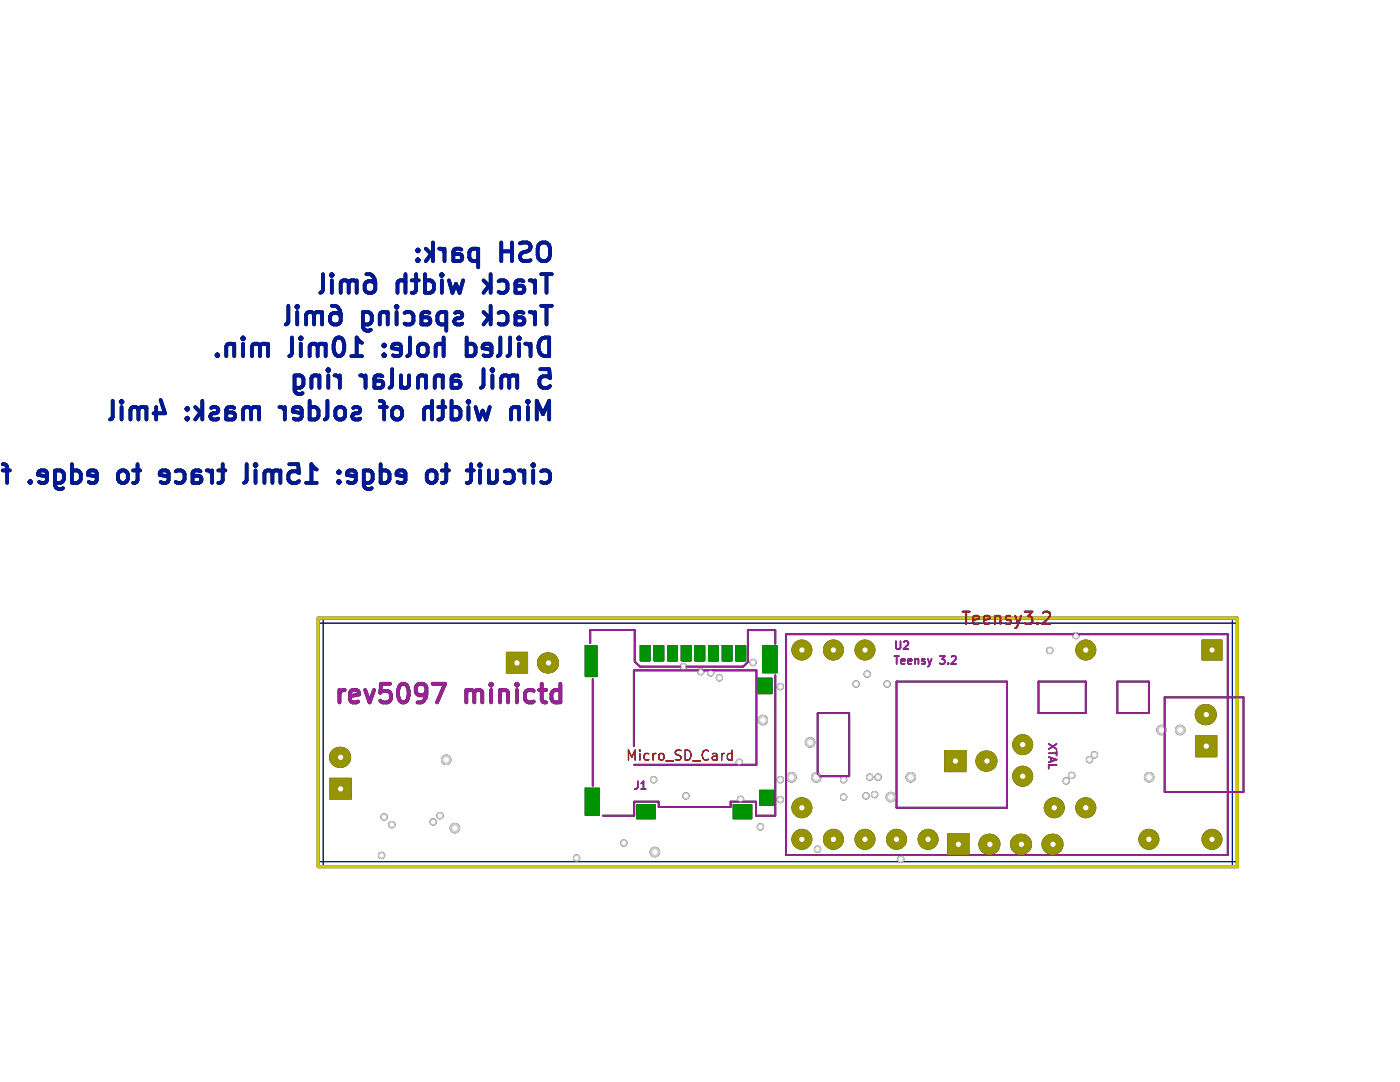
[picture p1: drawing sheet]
<svg xmlns="http://www.w3.org/2000/svg" width="279mm" height="216mm" viewBox="0 0 279 216" stroke-linecap="round" stroke-linejoin="round" font-family="sans-serif">
<g fill="none" stroke="#000" stroke-width=".31">
<path d="M178.5 130.9h.9M178.8 127.9v1.3l.3 .3h.3l.3-.3v-1.3M178.9 130.9v1.6M179.8 132l.8-.2-.1-.3-.4-.1-.3 .3 .1 .7h.6M180.4 128.1l.6-.2 .2 .2 .1 .3-1 1.1h1M181.2 132l.7-.2v-.3l-.5-.1-.2 .3 .1 .7h.6M182.6 131.6l.2-.2 .4 .1 .1 1M182.6 131.4v1.1M184.6 131.5l-.4-.1-.2 .3v.2l.6 .1v.4h-.6M185.2 131.4l.3 1.1M185.5 132.5l-.3 .5M185.9 131.4l-.4 1.1"/>
<path d="M187.6 130.9h.9l-.5 .6 .5 .2v.6l-.3 .2-.6-.2M189.2 132.3v.2M189.9 131.1l.6-.2 .2 .2 .1 .3-1 1.1h1M127.3 155.9v1.1a.51 .51 0 0 1-.6 .5M128 157.5h.9M128 156.3l.4-.4v1.6M209.3 148.4l1.6 1.1M209.3 150.3h1.6M209.3 151.1l1.6 .5-1.6 .5M209.7 151.2v.8M210.9 148.4l-1.6 1.1M210.9 149.9v.9"/>
<path d="M210.9 152.6h-1.6v.8"/>
</g>
<path d="M63.5 124.3h183.4M64.5 123.4v49.5M245.9 123.4v49.5M63.5 171.9h183.4" fill="none" stroke="#000" stroke-width=".2"/>
<path d="M63.5 123.4h183.4v49.5h-183.4z" fill="none" stroke="#000" stroke-width=".63"/>
<g fill="none" stroke="#000" stroke-width=".74">
<path d="M64.5 54.7v3.2l-.2 .3-.4 .2M66.2 54.7v.4M66.2 55.9v2.5M66.2 54.7l.2 .2-.2 .2M66.2 54.7l-.2 .2 .2 .2M69.6 56.5l-.2-.4-.3-.2h-.6l-.3 .2-.2 .4v1.9M69.6 56.5v1.9M71.2 56.3a.92 .92 0 0 0-1.6 .2M71.2 55.9v2.5M73.1 54.7a1.47 1.47 0 0 1 1.8 1.6v1.4l-.4 .5-.3 .2h-.7l-.5-.3-.2-.4v-.9l.3-.5 .4-.2h.7l.3 .2 .4 .5M80.9 56.3a.92 .92 0 0 0-1.6 .2v1.9M80.9 54.7v3.7"/>
<path d="M82.2 55.9h1.4M83 54.7v3.2l-.1 .3-.7 .2M83.4 51.7l-.2 .2 .2 .2M83.4 51.7l.2 .2-.2 .2M83.4 49.8v.4M83.4 51.7v.4M83.4 49.8l-.2 .2 .2 .2M83.4 49.8l.2 .2-.2 .2M84.8 56.1l.4-.2h.7l.3 .2 .4 .6v1l-.4 .5-.3 .2h-.7l-.4-.2M84.8 54.7v3.7M85 49.6l1.4 1.4M86.1 50.7l-1.1 1.4"/>
<path d="M86.4 48.4v3.7M87.6 49.6a.95 .95 0 0 1 1.1 .7M88.2 54.7v.4M88.2 55.9v2.5M88.2 54.7l.2 .2-.2 .2M88.2 54.7l-.2 .2 .2 .2M88.7 49.6v2.5M89.6 55.9l.7 2.5 .7-1.7 .7 1.7 .7-2.5M90.5 50.5l.3 .2h.9a.73 .73 0 0 1 .6 .7 .73 .73 0 0 1-.6 .7h-.9l-.3-.2M92.1 49.8l-.4-.2h-.7l-.3 .2-.2 .4v1.9M95.4 49.8l-.3-.2h-.7l-.4 .2-.3 .5v1.1l.3 .5 .4 .2h.7l.3-.2M95.4 49.6v3.7"/>
<path d="M96.5 55.9l1.4 1.5M97.6 57l-1.1 1.4M97.9 54.7v3.7M99.5 56.1l.4-.2h.7l.3 .2 .4 .6v1l-.4 .5-.3 .2h-.7l-.4-.2M100 50.2h2.2M100 48.4v3.7M102.2 48.4v3.7M102.9 56.8l.3 .2h.9a.73 .73 0 0 1 .6 .7 .73 .73 0 0 1-.6 .7h-.9l-.3-.2M103.8 48.6l.5-.2h.9a.9 .9 0 0 1 .7 .9 .9 .9 0 0 1-.7 .9 1.36 1.36 0 0 0-1.4 .8 .95 .95 0 0 0 .7 1.1h.9l.5-.2M104.5 56.1l-.4-.2h-.7l-.4 .2-.1 .4v1.9M105.7 55.9a.95 .95 0 0 1 1.1 .8M106.8 55.9v2.5"/>
<path d="M107.5 48.9a1.25 1.25 0 0 1 1.4-.5 1.25 1.25 0 0 1 .9 1.2v1.3a1.24 1.24 0 0 1-1.3 1.3 1.24 1.24 0 0 1-1.2-1.3v-1.3zM108 54.7h2.1M109.1 54.7v3.7M22.5 80v3.2l-.2 .3-.3 .2M24.3 80l.1 .2-.1 .1M24.3 80v.3M24.3 80l-.2 .2 .2 .1M32.1 79.8l.8 2.7h-2.3M40.4 80v3.7M43.4 70.7l-.2 .2 .2 .2M43.4 70.7l.2 .2-.2 .2M43.4 70.7v.4"/>
<path d="M46.7 68.9a.92 .92 0 0 0-1.5 .2v2M46.7 68.6v2.5M48.5 67.3v.4M48.5 68.6v2.5M48.5 67.3l.2 .2-.2 .2M48.5 67.3l-.2 .2 .2 .2M51.9 69.1l-.2-.3-.3-.2h-.6l-.3 .2-.2 .3v2M51.9 69.1v2M53.5 68.9a.92 .92 0 0 0-1.6 .2M53.5 68.6v2.5M57.5 61v3.2l-.1 .4-.4 .1M58.3 67.3v3.2l-.2 .4-.4 .2"/>
<path d="M58.8 75.1l.3-.2h.8l.3 .2 .4 .5v1.1l-.4 .5-.3 .2h-.8l-.3-.2M58.8 74.9v3a1.01 1.01 0 0 0 1.6 .5M59.3 61v.4M59.3 62.3v2.4M59.3 61l.2 .2-.2 .2M59.3 61l-.2 .2 .2 .2M60 67.3v.4M60 68.6v2.5M60 67.3l.2 .2-.2 .2M60 67.3l-.1 .2 .1 .2M61.8 80v3.7M62.7 62.8l-.2-.4-.3-.1h-.6l-.3 .1-.2 .4v1.9"/>
<path d="M62.7 62.8v1.9M63.4 69.1l-.2-.3-.3-.2h-.6l-.3 .2-.2 .3v2M63.4 69.1v2M63.7 75.3a.92 .92 0 0 0-1.5 .1v2M63.7 74.9v2.5M64.3 62.6a.92 .92 0 0 0-1.6 .2M64.3 62.3v2.4M65 68.9a.92 .92 0 0 0-1.6 .2M65 68.6v2.5M65.3 80v3.2l-.1 .3-.4 .2M65.5 73.7v.3M65.5 74.9v2.5"/>
<path d="M65.5 73.7l.2 .1-.2 .2M65.5 73.7l-.2 .1 .2 .2M66.2 61a1.47 1.47 0 0 1 1.8 1.6v1.4l-.4 .6-.3 .1h-.7l-.6-.3-.1-.4v-.8l.3-.6 .4-.2h.7l.3 .2 .4 .6M66.8 74.9a.95 .95 0 0 1 1 .7M67.1 67.5a.88 .88 0 0 1 1.4 .6 2.9 2.9 0 0 1-.3 2.8 .88 .88 0 0 1-1.4-.5 2.9 2.9 0 0 1 .3-2.9zM67.8 74.9v2.5M70.1 71.1h2.1M71.9 74.9a.95 .95 0 0 1 1.1 .7M72.2 68.4l-.7-.5-.3-.6v3.8M72.4 62.3v3a1.01 1.01 0 0 0 1.6 .5M72.4 62.4l.4-.1h.7l.3 .1 .4 .6v1l-.4 .6-.3 .1h-.7l-.4-.1M73 74.9v2.5"/>
<path d="M74.7 75.8l.4 .2h.9a.73 .73 0 0 1 .5 .7 .73 .73 0 0 1-.5 .7h-.9l-.4-.2M75.8 80l.7 .2 .2 .3v3.2M76.3 75.1l-.3-.2h-.7l-.4 .2-.2 .3v2M76.7 70.7l-.2 .2 .2 .2M76.7 70.7l.1 .2-.1 .2M76.7 68.8v.3M76.7 70.7v.4M76.7 68.8l-.2 .1 .2 .2M76.7 68.8l.1 .1-.1 .2M77.4 62.6a.92 .92 0 0 0-1.6 .2v1.9M77.4 62.3v2.4M78.3 73.7v3.2l-.2 .3-.4 .2"/>
<path d="M79.1 61v.4M79.1 62.3v2.4M79.1 61l.2 .2-.2 .2M79.1 61l-.1 .2 .1 .2M80 69.8l-1.7-.3 .1-.7 .4-.2h.7l.4 .2 .1 .3v1.4l-.1 .4-.4 .2h-.7l-.4-.2M80 74.9v2.5M80.7 62.4l.4-.1h.7l.5 .3 .2 .4v1l-.3 .6-.4 .1h-.7l-.4-.1M81.6 74.9v2l-.2 .3a1.01 1.01 0 0 1-1.4-.2M81.8 67.3v3.2l-.2 .4-.3 .2M83.8 68.8a1.01 1.01 0 0 1 1.5 .5v1.1a1.01 1.01 0 0 1-.9 .7 1.01 1.01 0 0 1-1-.7v-1.1zM84.1 63.2l.4 .1h.8a.73 .73 0 0 1 .6 .7 .73 .73 0 0 1-.6 .7h-.8l-.4-.1M85 75.3a.92 .92 0 0 0-1.6 .1v2"/>
<path d="M85 74.9v2.5M85.7 62.4l-.4-.1h-.7l-.3 .1-.2 .4v1.9M86.2 80v3.7M88.4 75.3a.92 .92 0 0 0-1.6 .1v2M88.4 74.9v2.5M88.4 80v3.2l-.2 .3-.7 .2M88.5 68.9a.92 .92 0 0 0-1.6 .2v2M88.5 67.3v3.8M89.1 62.4l-.4-.1h-.7l-.4 .1-.3 .6v1l.3 .6 .4 .1h.7l.4-.1M89.1 62.3v3.7M90.1 75.8l.4 .2h.9a.73 .73 0 0 1 .5 .7 .73 .73 0 0 1-.5 .7h-.9l-.4-.2M90.1 80v3.7"/>
<path d="M90.8 62.4l.4-.1h.5l.4 .1 .1 .4-.1 .5-1.3 .4-.1 .3 .1 .6 .4 .1h.7l.3-.1M91.7 75.1l-.3-.2h-.7l-.4 .2-.2 .3v2M93.1 68.8l.4-.2h.7l.5 .3 .2 .4v1.1l-.3 .5-.4 .2h-.7l-.4-.2M93.1 67.3v3.8M93.5 80v.3M93.5 80l.2 .2-.2 .1M93.5 80l-.2 .2 .2 .1M96.5 62.3l1.4 1.4M96.5 73.7v3.2l-.2 .3-.3 .2M97.6 63.3l-1.1 1.4M97.9 61v3.7M98.1 69.8l-1.8-.3 .2-.7 .4-.2h.7l.3 .2 .2 .3v1.4l-.2 .4-.3 .2h-.7l-.4-.2"/>
<path d="M98.3 73.7v.3M98.3 74.9v2.5M98.3 73.7l.1 .1-.1 .2M98.3 73.7l-.2 .1 .2 .2M99.5 62.4l.4-.1h.7l.3 .1 .4 .6v1l-.4 .6-.3 .1h-.7l-.4-.1M99.9 67.3v3.2l-.2 .4-.4 .2M101.6 75.4l-.1-.3-.4-.2h-.5l-.4 .2-.2 .3v2M101.6 75.4v2M101.8 67.3v3.2l-.2 .4-.3 .2M102.9 63.2l.3 .1h.9a.73 .73 0 0 1 .6 .7 .73 .73 0 0 1-.6 .7h-.9l-.3-.1M103.2 74.9v2.5M103.2 75.3a.92 .92 0 0 0-1.6 .1"/>
<path d="M103.6 67.3v.4M103.6 68.6v2.5M103.6 67.3l.2 .2-.2 .2M103.6 67.3l-.2 .2 .2 .2M104.5 62.4l-.4-.1h-.7l-.4 .1-.1 .4v1.9M104.8 68.6a.95 .95 0 0 1 1.1 .7M105.4 80v.3M105.4 80l.1 .2-.1 .1M105.4 80l-.2 .2 .2 .1M105.7 62.3a.95 .95 0 0 1 1.1 .7M105.9 68.6v2.5M106.8 62.3v2.4"/>
<path d="M107.8 73.7h1.8l.2 1.7-.6-.3h-.8l-.4 .2-.3 .5v.9l.1 .3 .6 .4h.8l.6-.4M108 61h2.1M108.2 67.5l.5-.2h.9v3.8h-.9a2.03 2.03 0 0 1-.9-3.2zM109.1 61v3.7M.5 93.9h1.5M.5 92.6l.7 .2 .2 .4v3.1M6 96l-.1 .2 .1 .1M6 96l.2 .2-.2 .1M6 96v.3M9.4 95.1l-1.8-.3 .2-.8 .4-.1h.7l.3 .1 .2 .4v1.4l-.2 .4-.3 .1h-.7l-.4-.1M11 94l.3-.1h.7l.4 .1 .4 .6v1l-.4 .6-.4 .1h-.7l-.3-.1M11 93.9v3a1.01 1.01 0 0 0 1.6 .5"/>
<path d="M14.3 94l.4-.1h.7l.4 .1 .3 .6v1l-.3 .6-.4 .1h-.7l-.4-.1M14.3 92.6v3.7M19.3 95.1l-1.8-.3 .2-.8 .4-.1h.7l.3 .1 .2 .4v1.4l-.2 .4-.3 .1h-.7l-.4-.1M23.9 94a1.01 1.01 0 0 1 1.6 .6v1a1.01 1.01 0 0 1-1 .8 1.01 1.01 0 0 1-.9-.8v-1zM24.3 81.2v2.5M26.6 93.9h1.4M27.5 92.6v3.2l-.2 .4-.7 .1M27.6 81.8l-.1-.4-.4-.2h-.5l-.4 .2-.2 .4v1.9M27.6 81.8v1.9M29.2 81.6a.92 .92 0 0 0-1.6 .2M29.2 81.2v2.5M31.2 81.2v2.5"/>
<path d="M33.6 95.1l-1.7-.3 .2-.8 .3-.1h.7l.4 .1 .1 .4v1.4l-.1 .4-.4 .1h-.7l-.3-.1M35.1 94l.3-.1h.7l.4 .1 .3 .6v1l-.3 .6-.4 .1h-.7l-.3-.1M37.4 83.4l-.2 .1 .2 .2M37.4 83.4l.1 .1-.1 .2M37.4 81.4v.4M37.4 83.4v.3M37.4 81.4l-.2 .2 .2 .2M37.4 81.4l.1 .2-.1 .2M38.4 94.8l.4 .1h.9a.73 .73 0 0 1 .5 .7 .73 .73 0 0 1-.5 .7h-.9l-.4-.1M39 81.2l1.4 1.4M40 82.3l-1 1.4M40 94l-.3-.1h-.7l-.4 .1-.2 .4v1.9"/>
<path d="M41.3 93.9a.95 .95 0 0 1 1 .7M42.1 81.4l.4-.2h.5l.4 .2 .2 .4-.2 .5-1.3 .3-.1 .4 .1 .5 .4 .2h.7l.4-.2M42.3 93.9v2.4M43.6 93.9h1.4M44.4 92.6v3.2l-.1 .4-.7 .1M45.2 82.1l.3 .2h.9a.73 .73 0 0 1 .5 .7 .73 .73 0 0 1-.5 .7h-.9l-.3-.2M46.7 81.4l-.3-.2h-.7l-.4 .2-.1 .4v1.9M49.2 92.6v3.2l-.1 .4-.4 .1M50.1 81.8l-.2-.4-.3-.2h-.5l-.4 .2-.2 .4v1.9M50.1 81.8v1.9M51 92.6v.4M51 93.9v2.4"/>
<path d="M51 92.6l.2 .2-.2 .2M51 92.6l-.2 .2 .2 .2M51.7 81.6a.92 .92 0 0 0-1.6 .2M51.7 81.2v2.5M54.4 94.4l-.2-.4-.4-.1h-.5l-.4 .1-.1 .4v1.9M54.4 94.4v1.9M55.8 81.2a.95 .95 0 0 1 1 .7M56 94.2a.92 .92 0 0 0-1.6 .2M56 93.9v2.4M56.8 81.2v2.5M57.7 92.6h1.8l.2 1.8-.6-.4h-.8l-.4 .2-.4 .6v.8l.2 .4 .6 .3h.8l.6-.3M60.2 82.5l-1.8-.4 .2-.7 .4-.2h.7l.3 .2 .2 .4v1.4l-.2 .3-.3 .2h-.7l-.4-.2"/>
<path d="M61.1 96.3h2.1M61.8 81.4l.4-.2h.7l.3 .2 .4 .5v1.1l-.4 .5-.3 .2h-.7l-.4-.2M63.2 93.7l-.3-.2-.7-.9v3.7M67.3 81.4a1.01 1.01 0 0 1 1.6 .5v1.1a1.01 1.01 0 0 1-1 .7 1.01 1.01 0 0 1-1-.7v-1.1zM67.6 96l-.1 .2 .1 .1M67.6 96l.2 .2-.2 .1M67.6 94v.4M67.6 96v.3M67.6 94l-.1 .2 .1 .2M67.6 94l.2 .2-.2 .2M70.5 81.4l.3-.2h.6l.3 .2 .2 .4-.2 .5-1.2 .3-.2 .4 .2 .5 .3 .2h.7l.4-.2M71 95.1l-1.8-.3 .2-.8 .4-.1h.7l.3 .1 .2 .4v1.4l-.2 .4-.3 .1h-.7l-.4-.1"/>
<path d="M72.6 93.9v3a1.01 1.01 0 0 0 1.6 .5M72.6 94l.4-.1h.7l.3 .1 .4 .6v1l-.4 .6-.3 .1h-.7l-.4-.1M75.8 81.2h1.4M76 94l.3-.1h.7l.4 .1 .3 .6v1l-.3 .6-.4 .1h-.7l-.3-.1M76 92.6v3.7M78.4 81.6a1.01 1.01 0 0 1 1-.4 1.01 1.01 0 0 1 .8 .7v1.1a1.01 1.01 0 0 1-1 .7 1.01 1.01 0 0 1-.9-.7v-1.1zM80.9 95.1l-1.8-.3 .2-.8 .4-.1h.7l.3 .1 .2 .4v1.4l-.2 .4-.3 .1h-.7l-.4-.1M85.3 94.2a1.01 1.01 0 0 1 1-.3 1.01 1.01 0 0 1 .8 .7v1a1.01 1.01 0 0 1-1 .8 1.01 1.01 0 0 1-.9-.8v-1zM86.2 81.6a.92 .92 0 0 0-1.6 .2v1.9M87.5 81.2h1.4M88.2 93.9h1.4M89.1 92.6v3.2l-.2 .4-.7 .1"/>
<path d="M90.1 81.4l.4-.2h.7l.5 .4 .2 .3v1.1l-.4 .5-.3 .2h-.7l-.4-.2M93.1 93.9h1.5M93.5 81.2v2.5M94 92.6v3.2l-.2 .4-.7 .1M94.9 81.2l.7 2.5 .7-1.8 .7 1.8 .7-2.5M95.8 92.6v.4M95.8 93.9v2.4M95.8 92.6l.2 .2-.2 .2M95.8 92.6l-.2 .2 .2 .2M97.6 93.9v2.4M99.2 93.9v1.9l-.2 .4a1.01 1.01 0 0 1-1.4-.2M100.7 94l.4-.1h.7l.4 .1 .3 .6v1l-.3 .6-.4 .1h-.7l-.4-.1"/>
<path d="M103.6 81.2v2.5M103.6 81.6a.92 .92 0 0 0-1.6 .2v1.9M103.6 93.9a.95 .95 0 0 1 1 .7M104.6 93.9v2.4M105.4 81.2v2.5M106.4 92.6v.4M106.4 93.9v2.4M106.4 92.6l.2 .2-.2 .2M106.4 92.6l-.2 .2 .2 .2M107.1 83.7v-3.7l1.3 2.6 1.2-2.6v3.7M108 94l.4-.1h.7l.5 .3 .2 .4v1l-.4 .6-.3 .1h-.7l-.4-.1M67.7 137.7v2.5"/>
<path d="M68.8 137.7a.95 .95 0 0 0-1.1 .7M69.9 138.9l1.7-.3-.1-.7-.4-.2h-.7l-.4 .2-.1 .3v1.4l.1 .4 .4 .2h.7l.4-.2M72.9 137.7l.9 2.5 .9-2.5M77.8 136.4h-1.7l-.2 1.8 .5-.3h.9l.4 .1 .3 .6v.8l-.2 .4-.5 .4h-.9l-.5-.4M79.8 136.8a.89 .89 0 0 1 .9-.4 .89 .89 0 0 1 .7 .7 2.9 2.9 0 0 1-.4 2.9 .88 .88 0 0 1-1.4-.6 3.2 3.2 0 0 1 .2-2.6zM85.1 138l-.2 .4-.5 .3h-.7l-.6-.3-.1-.4v-.9l.3-.5 .4-.2h.7l.5 .4a2.46 2.46 0 0 1-.9 3.4h-.7M86.3 136.4h2.5l-1.6 3.8M93.1 138a.92 .92 0 0 1 1.6 .2M93.1 137.7v2.5M94.7 138.2l.1-.3 .4-.2h.5l.4 .2 .2 .3v2M94.7 138.2v2M98 136.4v.4"/>
<path d="M98 137.7v2.5M98 136.4l-.2 .2 .2 .2M98 136.4l.2 .2-.2 .2M99.8 138a.92 .92 0 0 1 1.6 .2v2M99.8 137.7v2.5M103.2 136.4v.4M103.2 137.7v2.5M103.2 136.4l-.2 .2 .2 .2M103.2 136.4l.1 .2-.1 .2M106.5 137.9l-.3-.2h-.7l-.6 .3-.2 .4v1l.4 .6 .4 .2h.7l.3-.2M107.6 137.7h1.4M108.1 136.4v3.2l.2 .4 .7 .2"/>
<path d="M111.8 137.9l-.3-.2h-.7l-.6 .3-.1 .4v1l.3 .6 .4 .2h.7l.3-.2M111.8 136.4v3.8"/>
</g>
<g fill="#000" stroke="#000" stroke-width=".2">
<path d="M101.1 130.2h4.2v4.2h-4.2z" fill-rule="evenodd"/>
<path d="M116.8 128.8h2.3v6.2h-2.3z" fill-rule="evenodd"/>
<path d="M127.8 128.8h1.9v3.1h-1.9z" fill-rule="evenodd"/>
<path d="M130.5 128.8h2v3.1h-2z" fill-rule="evenodd"/>
<path d="M133.2 128.8h2v3.1h-2z" fill-rule="evenodd"/>
<path d="M135.9 128.8h2v3.1h-2z" fill-rule="evenodd"/>
<path d="M138.7 128.8h2v3.1h-2z" fill-rule="evenodd"/>
<path d="M141.4 128.8h2v3.1h-2z" fill-rule="evenodd"/>
<path d="M144.1 128.8h2v3.1h-2z" fill-rule="evenodd"/>
<path d="M146.8 128.8h2v3.1h-2z" fill-rule="evenodd"/>
<path d="M151.2 135.3h2.9v3.1h-2.9z" fill-rule="evenodd"/>
<path d="M152.2 128.8h2.9v5.5h-2.9z" fill-rule="evenodd"/>
<path d="M239.9 127.7h4v4h-4z" fill-rule="evenodd"/>
<path d="M65.9 155.3h4.2v4.2h-4.2z" fill-rule="evenodd"/>
<path d="M116.8 157.3h2.8v5.4h-2.8z" fill-rule="evenodd"/>
<path d="M151.6 157.7h2.9v3h-2.9z" fill-rule="evenodd"/>
<path d="M188.6 149.8h4.2v4.2h-4.2z" fill-rule="evenodd"/>
<path d="M238.6 146.8h4.2v4.2h-4.2z" fill-rule="evenodd"/>
<path d="M127 160.5h3.8v2.9h-3.8z" fill-rule="evenodd"/>
<path d="M146.3 160.5h3.7v2.9h-3.7z" fill-rule="evenodd"/>
<path d="M189.2 166.4h4.2v4.2h-4.2z" fill-rule="evenodd"/>
<circle cx="136.4" cy="133" r=".63"/>
<circle cx="139.9" cy="134" r=".63"/>
<circle cx="141.8" cy="134.3" r=".63"/>
<circle cx="143.6" cy="135.3" r=".63"/>
<circle cx="150.3" cy="132.2" r=".63"/>
<circle cx="155.7" cy="137" r=".63"/>
<circle cx="160" cy="129.7" r="1.98"/>
<circle cx="166.3" cy="129.7" r="1.98"/>
<circle cx="170.8" cy="136.5" r=".63"/>
<circle cx="172.6" cy="129.7" r="1.98"/>
<circle cx="173.1" cy="134.5" r=".63"/>
<circle cx="177" cy="136.5" r=".63"/>
<circle cx="209.5" cy="129.8" r=".63"/>
<circle cx="214.7" cy="126.8" r=".63"/>
<circle cx="216.7" cy="129.7" r="1.98"/>
<circle cx="89" cy="151.6" r=".94"/>
<circle cx="130.4" cy="155.6" r=".63"/>
<circle cx="136.9" cy="158.8" r=".63"/>
<circle cx="147.5" cy="152.1" r=".63"/>
<circle cx="147.8" cy="159.5" r=".63"/>
<circle cx="152.3" cy="143.7" r=".94"/>
<circle cx="155.7" cy="155.6" r=".63"/>
<circle cx="155.7" cy="159.5" r=".63"/>
<circle cx="158" cy="155.1" r=".94"/>
<circle cx="161.7" cy="148.1" r=".94"/>
<circle cx="162.9" cy="155.1" r=".94"/>
<circle cx="168.4" cy="155.6" r=".63"/>
<circle cx="168.4" cy="159" r=".63"/>
<circle cx="172.8" cy="158.8" r=".63"/>
<circle cx="173.6" cy="155.1" r=".63"/>
<circle cx="174.6" cy="158.6" r=".63"/>
<circle cx="175.2" cy="155.1" r=".63"/>
<circle cx="177.8" cy="159" r=".94"/>
<circle cx="181.7" cy="155.1" r=".94"/>
<circle cx="204.1" cy="148.6" r="1.98"/>
<circle cx="204.1" cy="154.9" r="1.98"/>
<circle cx="212.8" cy="155.8" r=".63"/>
<circle cx="213.9" cy="154.7" r=".63"/>
<circle cx="217.4" cy="151.6" r=".63"/>
<circle cx="218.4" cy="150.6" r=".63"/>
<circle cx="229.3" cy="155.1" r=".94"/>
<circle cx="231.8" cy="145.7" r=".94"/>
<circle cx="235.5" cy="145.7" r=".94"/>
<circle cx="76.2" cy="170.7" r=".63"/>
<circle cx="76.7" cy="163" r=".63"/>
<circle cx="78.2" cy="164.6" r=".63"/>
<circle cx="86.4" cy="164" r=".63"/>
<circle cx="87.8" cy="162.8" r=".63"/>
<circle cx="90.8" cy="165.2" r=".94"/>
<circle cx="115.1" cy="171.2" r=".63"/>
<circle cx="124.5" cy="168.2" r=".63"/>
<circle cx="130.7" cy="170" r=".94"/>
<circle cx="151.8" cy="165" r=".63"/>
<circle cx="160" cy="161.2" r="1.98"/>
<circle cx="160" cy="167.5" r="1.98"/>
<circle cx="163.2" cy="169.5" r=".63"/>
<circle cx="166.3" cy="167.5" r="1.98"/>
<circle cx="172.6" cy="167.5" r="1.98"/>
<circle cx="178.9" cy="167.5" r="1.98"/>
<circle cx="179.8" cy="171.4" r=".63"/>
<circle cx="185.2" cy="167.5" r="1.98"/>
<circle cx="210.4" cy="161.2" r="1.98"/>
<circle cx="216.7" cy="161.2" r="1.98"/>
<circle cx="229.3" cy="167.5" r="1.98"/>
<circle cx="241.9" cy="167.5" r="1.98"/>
</g>
<g fill="#fff" stroke="#fff" stroke-width=".2">
<circle cx="160" cy="161.2" r=".43"/>
<circle cx="160" cy="167.5" r=".43"/>
<circle cx="160" cy="129.7" r=".43"/>
<circle cx="166.3" cy="167.5" r=".43"/>
<circle cx="172.6" cy="167.5" r=".43"/>
<circle cx="178.9" cy="167.5" r=".43"/>
<circle cx="185.2" cy="167.5" r=".43"/>
<circle cx="229.3" cy="167.5" r=".43"/>
<circle cx="241.9" cy="167.5" r=".43"/>
<circle cx="216.7" cy="161.2" r=".43"/>
<circle cx="210.4" cy="161.2" r=".43"/>
<circle cx="166.3" cy="129.7" r=".43"/>
<circle cx="172.6" cy="129.7" r=".43"/>
<circle cx="216.7" cy="129.7" r=".43"/>
<circle cx="241.9" cy="129.7" r=".43"/>
<circle cx="204.1" cy="148.6" r=".43"/>
<circle cx="204.1" cy="154.9" r=".43"/>
<circle cx="68" cy="157.4" r=".43"/>
<circle cx="68" cy="151.1" r=".43"/>
<circle cx="191.3" cy="168.5" r=".43"/>
<circle cx="197.6" cy="168.5" r=".43"/>
<circle cx="203.9" cy="168.5" r=".43"/>
<circle cx="210.2" cy="168.5" r=".43"/>
<circle cx="190.7" cy="151.9" r=".43"/>
<circle cx="197" cy="151.9" r=".43"/>
<circle cx="103.2" cy="132.3" r=".43"/>
<circle cx="109.5" cy="132.3" r=".43"/>
<circle cx="240.7" cy="142.6" r=".43"/>
<circle cx="240.7" cy="148.9" r=".43"/>
<circle cx="158" cy="155.1" r=".43"/>
<circle cx="162.9" cy="155.1" r=".43"/>
<circle cx="143.6" cy="135.3" r=".31"/>
<circle cx="235.5" cy="145.7" r=".43"/>
<circle cx="214.7" cy="126.8" r=".31"/>
<circle cx="209.5" cy="129.8" r=".31"/>
<circle cx="173.1" cy="134.5" r=".31"/>
<circle cx="170.8" cy="136.5" r=".31"/>
<circle cx="218.4" cy="150.6" r=".31"/>
<circle cx="217.4" cy="151.6" r=".31"/>
<circle cx="212.8" cy="155.8" r=".31"/>
<circle cx="213.9" cy="154.7" r=".31"/>
<circle cx="147.8" cy="159.5" r=".31"/>
<circle cx="147.5" cy="152.1" r=".31"/>
<circle cx="76.7" cy="163" r=".31"/>
<circle cx="87.8" cy="162.8" r=".31"/>
<circle cx="78.2" cy="164.6" r=".31"/>
<circle cx="86.4" cy="164" r=".31"/>
<circle cx="136.9" cy="158.8" r=".31"/>
<circle cx="130.4" cy="155.6" r=".31"/>
<circle cx="115.1" cy="171.2" r=".31"/>
<circle cx="163.2" cy="169.5" r=".31"/>
<circle cx="76.2" cy="170.7" r=".31"/>
<circle cx="175.2" cy="155.1" r=".31"/>
<circle cx="174.6" cy="158.6" r=".31"/>
<circle cx="124.5" cy="168.2" r=".31"/>
<circle cx="173.6" cy="155.1" r=".31"/>
<circle cx="172.8" cy="158.8" r=".31"/>
<circle cx="161.7" cy="148.1" r=".43"/>
<circle cx="155.7" cy="159.5" r=".31"/>
<circle cx="136.4" cy="133" r=".31"/>
<circle cx="179.8" cy="171.4" r=".31"/>
<circle cx="155.7" cy="155.6" r=".31"/>
<circle cx="139.9" cy="134" r=".31"/>
<circle cx="141.8" cy="134.3" r=".31"/>
<circle cx="168.4" cy="155.6" r=".31"/>
<circle cx="168.4" cy="159" r=".31"/>
<circle cx="150.3" cy="132.2" r=".31"/>
<circle cx="155.7" cy="137" r=".31"/>
<circle cx="151.8" cy="165" r=".31"/>
<circle cx="130.7" cy="170" r=".43"/>
<circle cx="90.8" cy="165.2" r=".43"/>
<circle cx="152.3" cy="143.7" r=".43"/>
<circle cx="177.8" cy="159" r=".43"/>
<circle cx="181.7" cy="155.1" r=".43"/>
<circle cx="177" cy="136.5" r=".31"/>
<circle cx="229.3" cy="155.1" r=".43"/>
<circle cx="231.8" cy="145.7" r=".43"/>
<circle cx="89" cy="151.6" r=".43"/>
</g>
<g fill="none" stroke="#000" stroke-width=".37">
<path d="M117.8 128.3v-2.6h8.9v6.3l1 1h20.6l1-.9v-6.4h5.4v2.8M118.3 135.5v21.3M154.7 134.7v28.1h-3.8v-2.8h-5.1v1h-14.3v-1h-4.9v2.8h-6.3M156.9 126.6h88.1v44h-88.1zM178.9 136h22.1v25.2h-22.1zM192.1 122h1.4M192.8 122v2.5M194.2 123.7l1.2-.2-.1-.5-.7-.1-.4 .3 .1 1.2 .3 .1 .7-.1M196.4 123.7l1.1-.2-.1-.5-.7-.1-.3 .3 .1 1.2 .2 .1 .7-.1M198.6 123.1a.62 .62 0 0 1 1.1 .1v1.3M198.6 122.9v1.6M201.7 123l-.6-.1-.4 .3 .1 .4 .9 .2 .1 .3-.1 .3-.3 .1-.7-.1"/>
<path d="M202.6 122.9l.6 1.6M203.2 124.5l-.2 .6-.4 .3M203.8 122.9l-.6 1.6M204.5 122h1.5l-.8 1a.67 .67 0 0 1 .8 .5v.6l-.2 .3-.9 .1-.4-.2M207.1 124.3l.1 .1-.1 .1M207.1 124.3l-.1 .1 .1 .1M207.1 124.3v.2M207.3 136h9.4v6.3h-9.4zM208.2 122.3l.3-.3h.6a.67 .67 0 0 1 .4 1.1l-1.5 1.4h1.6M223 136h6.3v6.3h-6.3zM232.4 139.1h15.8v18.9h-15.8zM126.5 148.9v-15.1h24.5v18.8h-24.5"/>
<path d="M163.2 142.3h6.3v12.6h-6.3z"/>
</g>
<g fill="#000">
<circle cx="109.5" cy="132.3" r="2.11"/>
<circle cx="68" cy="151.1" r="2.11"/>
<circle cx="197" cy="151.9" r="2.11"/>
<circle cx="240.7" cy="142.6" r="2.11"/>
<circle cx="197.6" cy="168.5" r="2.11"/>
<circle cx="203.9" cy="168.5" r="2.11"/>
<circle cx="210.2" cy="168.5" r="2.11"/>
</g>
<g fill="none" stroke="#000" stroke-width=".25">
<path d="M125.4 151.7v-2l.7 1.4 .6-1.4v2M127.7 149.7v.2M127.7 150.3v1.4M129.5 150.4l-.6-.1-.4 .4v.6l.2 .3h.8M130.3 150.3v1.4M130.9 150.3l-.4 .1-.2 .3M131.6 150.5a.54 .54 0 0 1 .5-.2 .54 .54 0 0 1 .4 .4v.6a.54 .54 0 0 1-.5 .4 .54 .54 0 0 1-.5-.4zM132.9 151.9h1.5M135.9 149.8l-.7-.1-.3 .2-.1 .3a.94 .94 0 0 0 .9 .6l.2 .3-.2 .5h-.9M136.8 149.7a1 1 0 0 1 1.1 1 1 1 0 0 1-1.1 1zM138.3 151.9h1.5M141.4 149.9a.8 .8 0 0 0-1 0 .8 .8 0 0 0-.2 .9 .74 .74 0 0 0 .3 .8 .74 .74 0 0 0 .9-.1"/>
<path d="M142.2 150.4h.8l.1 1.3M143.1 150.8l-.7 .1a.39 .39 0 0 0-.3 .4 .39 .39 0 0 0 .3 .4l.7-.1M144 150.3v1.4M144.6 150.3l-.4 .1-.2 .3M146.1 150.4l-.6-.1-.3 .4v.6l.2 .3h.7M146.1 149.7v2"/>
</g>
<g fill="none" stroke="#982296" stroke-width=".31">
<path d="M178.5 130.9h.9M178.8 127.9v1.3l.3 .3h.3l.3-.3v-1.3M178.9 130.9v1.6M179.8 132l.8-.2-.1-.3-.4-.1-.3 .3 .1 .7h.6M180.4 128.1l.6-.2 .2 .2 .1 .3-1 1.1h1M181.2 132l.7-.2v-.3l-.5-.1-.2 .3 .1 .7h.6M182.6 131.6l.2-.2 .4 .1 .1 1M182.6 131.4v1.1M184.6 131.5l-.4-.1-.2 .3v.2l.6 .1v.4h-.6M185.2 131.4l.3 1.1M185.5 132.5l-.3 .5M185.9 131.4l-.4 1.1"/>
<path d="M187.6 130.9h.9l-.5 .6 .5 .2v.6l-.3 .2-.6-.2M189.2 132.3v.2M189.9 131.1l.6-.2 .2 .2 .1 .3-1 1.1h1M209.3 148.4l1.6 1.1M209.3 150.3h1.6M209.3 151.1l1.6 .5-1.6 .5M209.7 151.2v.8M210.9 148.4l-1.6 1.1M210.9 149.9v.9M210.9 152.6h-1.6v.8"/>
</g>
<path d="M63.5 124.3h183.4M64.5 123.4v49.5M245.9 123.4v49.5M63.5 171.9h183.4" fill="none" stroke="#011996" stroke-width=".2"/>
<path d="M63.5 123.4h183.4v49.5h-183.4z" fill="none" stroke="#cdca00" stroke-width=".63"/>
<g fill="none" stroke="#982296" stroke-width=".74">
<path d="M67.7 137.7v2.5M68.8 137.7a.95 .95 0 0 0-1.1 .7M69.9 138.9l1.7-.3-.1-.7-.4-.2h-.7l-.4 .2-.1 .3v1.4l.1 .4 .4 .2h.7l.4-.2M72.9 137.7l.9 2.5 .9-2.5M77.8 136.4h-1.7l-.2 1.8 .5-.3h.9l.4 .1 .3 .6v.8l-.2 .4-.5 .4h-.9l-.5-.4M79.8 136.8a.89 .89 0 0 1 .9-.4 .89 .89 0 0 1 .7 .7 2.9 2.9 0 0 1-.4 2.9 .88 .88 0 0 1-1.4-.6 3.2 3.2 0 0 1 .2-2.6zM85.1 138l-.2 .4-.5 .3h-.7l-.6-.3-.1-.4v-.9l.3-.5 .4-.2h.7l.5 .4a2.46 2.46 0 0 1-.9 3.4h-.7M86.3 136.4h2.5l-1.6 3.8M93.1 138a.92 .92 0 0 1 1.6 .2M93.1 137.7v2.5M94.7 138.2l.1-.3 .4-.2h.5l.4 .2 .2 .3v2M94.7 138.2v2"/>
<path d="M98 136.4v.4M98 137.7v2.5M98 136.4l-.2 .2 .2 .2M98 136.4l.2 .2-.2 .2M99.8 138a.92 .92 0 0 1 1.6 .2v2M99.8 137.7v2.5M103.2 136.4v.4M103.2 137.7v2.5M103.2 136.4l-.2 .2 .2 .2M103.2 136.4l.1 .2-.1 .2M106.5 137.9l-.3-.2h-.7l-.6 .3-.2 .4v1l.4 .6 .4 .2h.7l.3-.2M107.6 137.7h1.4"/>
<path d="M108.1 136.4v3.2l.2 .4 .7 .2M111.8 137.9l-.3-.2h-.7l-.6 .3-.1 .4v1l.3 .6 .4 .2h.7l.3-.2M111.8 136.4v3.8"/>
</g>
<g fill="none" stroke="#011996" stroke-width=".74">
<path d="M64.5 54.7v3.2l-.2 .3-.4 .2M66.2 54.7v.4M66.2 55.9v2.5M66.2 54.7l.2 .2-.2 .2M66.2 54.7l-.2 .2 .2 .2M69.6 56.5l-.2-.4-.3-.2h-.6l-.3 .2-.2 .4v1.9M69.6 56.5v1.9M71.2 56.3a.92 .92 0 0 0-1.6 .2M71.2 55.9v2.5M73.1 54.7a1.47 1.47 0 0 1 1.8 1.6v1.4l-.4 .5-.3 .2h-.7l-.5-.3-.2-.4v-.9l.3-.5 .4-.2h.7l.3 .2 .4 .5M80.9 56.3a.92 .92 0 0 0-1.6 .2v1.9M80.9 54.7v3.7"/>
<path d="M82.2 55.9h1.4M83 54.7v3.2l-.1 .3-.7 .2M83.4 51.7l-.2 .2 .2 .2M83.4 51.7l.2 .2-.2 .2M83.4 49.8v.4M83.4 51.7v.4M83.4 49.8l-.2 .2 .2 .2M83.4 49.8l.2 .2-.2 .2M84.8 56.1l.4-.2h.7l.3 .2 .4 .6v1l-.4 .5-.3 .2h-.7l-.4-.2M84.8 54.7v3.7M85 49.6l1.4 1.4M86.1 50.7l-1.1 1.4"/>
<path d="M86.4 48.4v3.7M87.6 49.6a.95 .95 0 0 1 1.1 .7M88.2 54.7v.4M88.2 55.9v2.5M88.2 54.7l.2 .2-.2 .2M88.2 54.7l-.2 .2 .2 .2M88.7 49.6v2.5M89.6 55.9l.7 2.5 .7-1.7 .7 1.7 .7-2.5M90.5 50.5l.3 .2h.9a.73 .73 0 0 1 .6 .7 .73 .73 0 0 1-.6 .7h-.9l-.3-.2M92.1 49.8l-.4-.2h-.7l-.3 .2-.2 .4v1.9M95.4 49.8l-.3-.2h-.7l-.4 .2-.3 .5v1.1l.3 .5 .4 .2h.7l.3-.2M95.4 49.6v3.7"/>
<path d="M96.5 55.9l1.4 1.5M97.6 57l-1.1 1.4M97.9 54.7v3.7M99.5 56.1l.4-.2h.7l.3 .2 .4 .6v1l-.4 .5-.3 .2h-.7l-.4-.2M100 50.2h2.2M100 48.4v3.7M102.2 48.4v3.7M102.9 56.8l.3 .2h.9a.73 .73 0 0 1 .6 .7 .73 .73 0 0 1-.6 .7h-.9l-.3-.2M103.8 48.6l.5-.2h.9a.9 .9 0 0 1 .7 .9 .9 .9 0 0 1-.7 .9 1.36 1.36 0 0 0-1.4 .8 .95 .95 0 0 0 .7 1.1h.9l.5-.2M104.5 56.1l-.4-.2h-.7l-.4 .2-.1 .4v1.9M105.7 55.9a.95 .95 0 0 1 1.1 .8M106.8 55.9v2.5"/>
<path d="M107.5 48.9a1.25 1.25 0 0 1 1.4-.5 1.25 1.25 0 0 1 .9 1.2v1.3a1.24 1.24 0 0 1-1.3 1.3 1.24 1.24 0 0 1-1.2-1.3v-1.3zM108 54.7h2.1M109.1 54.7v3.7M22.5 80v3.2l-.2 .3-.3 .2M24.3 80v.3M24.3 80l.1 .2-.1 .1M24.3 80l-.2 .2 .2 .1M32.1 79.8l.8 2.7h-2.3M40.4 80v3.7M43.4 70.7l-.2 .2 .2 .2M43.4 70.7l.2 .2-.2 .2M43.4 70.7v.4"/>
<path d="M46.7 68.9a.92 .92 0 0 0-1.5 .2v2M46.7 68.6v2.5M48.5 67.3v.4M48.5 68.6v2.5M48.5 67.3l.2 .2-.2 .2M48.5 67.3l-.2 .2 .2 .2M51.9 69.1l-.2-.3-.3-.2h-.6l-.3 .2-.2 .3v2M51.9 69.1v2M53.5 68.9a.92 .92 0 0 0-1.6 .2M53.5 68.6v2.5M57.5 61v3.2l-.1 .4-.4 .1M58.3 67.3v3.2l-.2 .4-.4 .2"/>
<path d="M58.8 75.1l.3-.2h.8l.3 .2 .4 .5v1.1l-.4 .5-.3 .2h-.8l-.3-.2M58.8 74.9v3a1.01 1.01 0 0 0 1.6 .5M59.3 61v.4M59.3 62.3v2.4M59.3 61l.2 .2-.2 .2M59.3 61l-.2 .2 .2 .2M60 67.3v.4M60 68.6v2.5M60 67.3l.2 .2-.2 .2M60 67.3l-.1 .2 .1 .2M61.8 80v3.7M62.7 62.8l-.2-.4-.3-.1h-.6l-.3 .1-.2 .4v1.9"/>
<path d="M62.7 62.8v1.9M63.4 69.1l-.2-.3-.3-.2h-.6l-.3 .2-.2 .3v2M63.4 69.1v2M63.7 75.3a.92 .92 0 0 0-1.5 .1v2M63.7 74.9v2.5M64.3 62.6a.92 .92 0 0 0-1.6 .2M64.3 62.3v2.4M65 68.9a.92 .92 0 0 0-1.6 .2M65 68.6v2.5M65.3 80v3.2l-.1 .3-.4 .2M65.5 73.7v.3M65.5 74.9v2.5"/>
<path d="M65.5 73.7l.2 .1-.2 .2M65.5 73.7l-.2 .1 .2 .2M66.2 61a1.47 1.47 0 0 1 1.8 1.6v1.4l-.4 .6-.3 .1h-.7l-.6-.3-.1-.4v-.8l.3-.6 .4-.2h.7l.3 .2 .4 .6M66.8 74.9a.95 .95 0 0 1 1 .7M67.1 67.5a.88 .88 0 0 1 1.4 .6 2.9 2.9 0 0 1-.3 2.8 .88 .88 0 0 1-1.4-.5 2.9 2.9 0 0 1 .3-2.9zM67.8 74.9v2.5M70.1 71.1h2.1M71.9 74.9a.95 .95 0 0 1 1.1 .7M72.2 68.4l-.7-.5-.3-.6v3.8M72.4 62.3v3a1.01 1.01 0 0 0 1.6 .5M72.4 62.4l.4-.1h.7l.3 .1 .4 .6v1l-.4 .6-.3 .1h-.7l-.4-.1M73 74.9v2.5"/>
<path d="M74.7 75.8l.4 .2h.9a.73 .73 0 0 1 .5 .7 .73 .73 0 0 1-.5 .7h-.9l-.4-.2M75.8 80l.7 .2 .2 .3v3.2M76.3 75.1l-.3-.2h-.7l-.4 .2-.2 .3v2M76.7 70.7l-.2 .2 .2 .2M76.7 70.7l.1 .2-.1 .2M76.7 68.8v.3M76.7 70.7v.4M76.7 68.8l-.2 .1 .2 .2M76.7 68.8l.1 .1-.1 .2M77.4 62.6a.92 .92 0 0 0-1.6 .2v1.9M77.4 62.3v2.4M78.3 73.7v3.2l-.2 .3-.4 .2"/>
<path d="M79.1 61v.4M79.1 62.3v2.4M79.1 61l.2 .2-.2 .2M79.1 61l-.1 .2 .1 .2M80 69.8l-1.7-.3 .1-.7 .4-.2h.7l.4 .2 .1 .3v1.4l-.1 .4-.4 .2h-.7l-.4-.2M80 74.9v2.5M80.7 62.4l.4-.1h.7l.5 .3 .2 .4v1l-.3 .6-.4 .1h-.7l-.4-.1M81.6 74.9v2l-.2 .3a1.01 1.01 0 0 1-1.4-.2M81.8 67.3v3.2l-.2 .4-.3 .2M83.8 68.8a1.01 1.01 0 0 1 1.5 .5v1.1a1.01 1.01 0 0 1-.9 .7 1.01 1.01 0 0 1-1-.7v-1.1zM84.1 63.2l.4 .1h.8a.73 .73 0 0 1 .6 .7 .73 .73 0 0 1-.6 .7h-.8l-.4-.1M85 75.3a.92 .92 0 0 0-1.6 .1v2"/>
<path d="M85 74.9v2.5M85.7 62.4l-.4-.1h-.7l-.3 .1-.2 .4v1.9M86.2 80v3.7M88.4 75.3a.92 .92 0 0 0-1.6 .1v2M88.4 74.9v2.5M88.4 80v3.2l-.2 .3-.7 .2M88.5 68.9a.92 .92 0 0 0-1.6 .2v2M88.5 67.3v3.8M89.1 62.4l-.4-.1h-.7l-.4 .1-.3 .6v1l.3 .6 .4 .1h.7l.4-.1M89.1 62.3v3.7M90.1 75.8l.4 .2h.9a.73 .73 0 0 1 .5 .7 .73 .73 0 0 1-.5 .7h-.9l-.4-.2M90.1 80v3.7"/>
<path d="M90.8 62.4l.4-.1h.5l.4 .1 .1 .4-.1 .5-1.3 .4-.1 .3 .1 .6 .4 .1h.7l.3-.1M91.7 75.1l-.3-.2h-.7l-.4 .2-.2 .3v2M93.1 68.8l.4-.2h.7l.5 .3 .2 .4v1.1l-.3 .5-.4 .2h-.7l-.4-.2M93.1 67.3v3.8M93.5 80v.3M93.5 80l.2 .2-.2 .1M93.5 80l-.2 .2 .2 .1M96.5 62.3l1.4 1.4M96.5 73.7v3.2l-.2 .3-.3 .2M97.6 63.3l-1.1 1.4M97.9 61v3.7M98.1 69.8l-1.8-.3 .2-.7 .4-.2h.7l.3 .2 .2 .3v1.4l-.2 .4-.3 .2h-.7l-.4-.2"/>
<path d="M98.3 73.7v.3M98.3 74.9v2.5M98.3 73.7l.1 .1-.1 .2M98.3 73.7l-.2 .1 .2 .2M99.5 62.4l.4-.1h.7l.3 .1 .4 .6v1l-.4 .6-.3 .1h-.7l-.4-.1M99.9 67.3v3.2l-.2 .4-.4 .2M101.6 75.4l-.1-.3-.4-.2h-.5l-.4 .2-.2 .3v2M101.6 75.4v2M101.8 67.3v3.2l-.2 .4-.3 .2M102.9 63.2l.3 .1h.9a.73 .73 0 0 1 .6 .7 .73 .73 0 0 1-.6 .7h-.9l-.3-.1M103.2 74.9v2.5M103.2 75.3a.92 .92 0 0 0-1.6 .1"/>
<path d="M103.6 67.3v.4M103.6 68.6v2.5M103.6 67.3l.2 .2-.2 .2M103.6 67.3l-.2 .2 .2 .2M104.5 62.4l-.4-.1h-.7l-.4 .1-.1 .4v1.9M104.8 68.6a.95 .95 0 0 1 1.1 .7M105.4 80v.3M105.4 80l.1 .2-.1 .1M105.4 80l-.2 .2 .2 .1M105.7 62.3a.95 .95 0 0 1 1.1 .7M105.9 68.6v2.5M106.8 62.3v2.4"/>
<path d="M107.8 73.7h1.8l.2 1.7-.6-.3h-.8l-.4 .2-.3 .5v.9l.1 .3 .6 .4h.8l.6-.4M108 61h2.1M108.2 67.5l.5-.2h.9v3.8h-.9a2.03 2.03 0 0 1-.9-3.2zM109.1 61v3.7M.5 93.9h1.5M.5 92.6l.7 .2 .2 .4v3.1M6 96l-.1 .2 .1 .1M6 96l.2 .2-.2 .1M6 96v.3M9.4 95.1l-1.8-.3 .2-.8 .4-.1h.7l.3 .1 .2 .4v1.4l-.2 .4-.3 .1h-.7l-.4-.1M11 94l.3-.1h.7l.4 .1 .4 .6v1l-.4 .6-.4 .1h-.7l-.3-.1M11 93.9v3a1.01 1.01 0 0 0 1.6 .5"/>
<path d="M14.3 94l.4-.1h.7l.4 .1 .3 .6v1l-.3 .6-.4 .1h-.7l-.4-.1M14.3 92.6v3.7M19.3 95.1l-1.8-.3 .2-.8 .4-.1h.7l.3 .1 .2 .4v1.4l-.2 .4-.3 .1h-.7l-.4-.1M23.9 94a1.01 1.01 0 0 1 1.6 .6v1a1.01 1.01 0 0 1-1 .8 1.01 1.01 0 0 1-.9-.8v-1zM24.3 81.2v2.5M26.6 93.9h1.4M27.5 92.6v3.2l-.2 .4-.7 .1M27.6 81.8l-.1-.4-.4-.2h-.5l-.4 .2-.2 .4v1.9M27.6 81.8v1.9M29.2 81.6a.92 .92 0 0 0-1.6 .2M29.2 81.2v2.5M31.2 81.2v2.5"/>
<path d="M33.6 95.1l-1.7-.3 .2-.8 .3-.1h.7l.4 .1 .1 .4v1.4l-.1 .4-.4 .1h-.7l-.3-.1M35.1 94l.3-.1h.7l.4 .1 .3 .6v1l-.3 .6-.4 .1h-.7l-.3-.1M37.4 83.4l-.2 .1 .2 .2M37.4 83.4l.1 .1-.1 .2M37.4 81.4v.4M37.4 83.4v.3M37.4 81.4l-.2 .2 .2 .2M37.4 81.4l.1 .2-.1 .2M38.4 94.8l.4 .1h.9a.73 .73 0 0 1 .5 .7 .73 .73 0 0 1-.5 .7h-.9l-.4-.1M39 81.2l1.4 1.4M40 82.3l-1 1.4M40 94l-.3-.1h-.7l-.4 .1-.2 .4v1.9"/>
<path d="M41.3 93.9a.95 .95 0 0 1 1 .7M42.1 81.4l.4-.2h.5l.4 .2 .2 .4-.2 .5-1.3 .3-.1 .4 .1 .5 .4 .2h.7l.4-.2M42.3 93.9v2.4M43.6 93.9h1.4M44.4 92.6v3.2l-.1 .4-.7 .1M45.2 82.1l.3 .2h.9a.73 .73 0 0 1 .5 .7 .73 .73 0 0 1-.5 .7h-.9l-.3-.2M46.7 81.4l-.3-.2h-.7l-.4 .2-.1 .4v1.9M49.2 92.6v3.2l-.1 .4-.4 .1M50.1 81.8l-.2-.4-.3-.2h-.5l-.4 .2-.2 .4v1.9M50.1 81.8v1.9M51 92.6v.4M51 93.9v2.4"/>
<path d="M51 92.6l.2 .2-.2 .2M51 92.6l-.2 .2 .2 .2M51.7 81.6a.92 .92 0 0 0-1.6 .2M51.7 81.2v2.5M54.4 94.4l-.2-.4-.4-.1h-.5l-.4 .1-.1 .4v1.9M54.4 94.4v1.9M55.8 81.2a.95 .95 0 0 1 1 .7M56 94.2a.92 .92 0 0 0-1.6 .2M56 93.9v2.4M56.8 81.2v2.5M57.7 92.6h1.8l.2 1.8-.6-.4h-.8l-.4 .2-.4 .6v.8l.2 .4 .6 .3h.8l.6-.3M60.2 82.5l-1.8-.4 .2-.7 .4-.2h.7l.3 .2 .2 .4v1.4l-.2 .3-.3 .2h-.7l-.4-.2"/>
<path d="M61.1 96.3h2.1M61.8 81.4l.4-.2h.7l.3 .2 .4 .5v1.1l-.4 .5-.3 .2h-.7l-.4-.2M63.2 93.7l-.3-.2-.7-.9v3.7M67.3 81.4a1.01 1.01 0 0 1 1.6 .5v1.1a1.01 1.01 0 0 1-1 .7 1.01 1.01 0 0 1-1-.7v-1.1zM67.6 96l-.1 .2 .1 .1M67.6 96l.2 .2-.2 .1M67.6 94v.4M67.6 96v.3M67.6 94l-.1 .2 .1 .2M67.6 94l.2 .2-.2 .2M70.5 81.4l.3-.2h.6l.3 .2 .2 .4-.2 .5-1.2 .3-.2 .4 .2 .5 .3 .2h.7l.4-.2M71 95.1l-1.8-.3 .2-.8 .4-.1h.7l.3 .1 .2 .4v1.4l-.2 .4-.3 .1h-.7l-.4-.1"/>
<path d="M72.6 93.9v3a1.01 1.01 0 0 0 1.6 .5M72.6 94l.4-.1h.7l.3 .1 .4 .6v1l-.4 .6-.3 .1h-.7l-.4-.1M75.8 81.2h1.4M76 94l.3-.1h.7l.4 .1 .3 .6v1l-.3 .6-.4 .1h-.7l-.3-.1M76 92.6v3.7M78.4 81.6a1.01 1.01 0 0 1 1-.4 1.01 1.01 0 0 1 .8 .7v1.1a1.01 1.01 0 0 1-1 .7 1.01 1.01 0 0 1-.9-.7v-1.1zM80.9 95.1l-1.8-.3 .2-.8 .4-.1h.7l.3 .1 .2 .4v1.4l-.2 .4-.3 .1h-.7l-.4-.1M85.3 94.2a1.01 1.01 0 0 1 1-.3 1.01 1.01 0 0 1 .8 .7v1a1.01 1.01 0 0 1-1 .8 1.01 1.01 0 0 1-.9-.8v-1zM86.2 81.6a.92 .92 0 0 0-1.6 .2v1.9M87.5 81.2h1.4M88.2 93.9h1.4M89.1 92.6v3.2l-.2 .4-.7 .1"/>
<path d="M90.1 81.4l.4-.2h.7l.5 .4 .2 .3v1.1l-.4 .5-.3 .2h-.7l-.4-.2M93.1 93.9h1.5M93.5 81.2v2.5M94 92.6v3.2l-.2 .4-.7 .1M94.9 81.2l.7 2.5 .7-1.8 .7 1.8 .7-2.5M95.8 92.6v.4M95.8 93.9v2.4M95.8 92.6l.2 .2-.2 .2M95.8 92.6l-.2 .2 .2 .2M97.6 93.9v2.4M99.2 93.9v1.9l-.2 .4a1.01 1.01 0 0 1-1.4-.2M100.7 94l.4-.1h.7l.4 .1 .3 .6v1l-.3 .6-.4 .1h-.7l-.4-.1"/>
<path d="M103.6 81.2v2.5M103.6 81.6a.92 .92 0 0 0-1.6 .2v1.9M103.6 93.9a.95 .95 0 0 1 1 .7M104.6 93.9v2.4M105.4 81.2v2.5M106.4 92.6v.4M106.4 93.9v2.4M106.4 92.6l.2 .2-.2 .2M106.4 92.6l-.2 .2 .2 .2M107.1 83.7v-3.7l1.3 2.6 1.2-2.6v3.7M108 94l.4-.1h.7l.5 .3 .2 .4v1l-.4 .6-.3 .1h-.7l-.4-.1"/>
</g>
<g fill="#cdcdcd" stroke="#cdcdcd" stroke-width=".2">
<circle cx="158" cy="155.1" r=".94"/>
<circle cx="162.9" cy="155.1" r=".94"/>
<circle cx="143.6" cy="135.3" r=".63"/>
<circle cx="235.5" cy="145.7" r=".94"/>
<circle cx="214.7" cy="126.8" r=".63"/>
<circle cx="209.5" cy="129.8" r=".63"/>
<circle cx="173.1" cy="134.5" r=".63"/>
<circle cx="170.8" cy="136.5" r=".63"/>
<circle cx="218.4" cy="150.6" r=".63"/>
<circle cx="217.4" cy="151.6" r=".63"/>
<circle cx="212.8" cy="155.8" r=".63"/>
<circle cx="213.9" cy="154.7" r=".63"/>
<circle cx="147.8" cy="159.5" r=".63"/>
<circle cx="147.5" cy="152.1" r=".63"/>
<circle cx="76.7" cy="163" r=".63"/>
<circle cx="87.8" cy="162.8" r=".63"/>
<circle cx="78.2" cy="164.6" r=".63"/>
<circle cx="86.4" cy="164" r=".63"/>
<circle cx="136.9" cy="158.8" r=".63"/>
<circle cx="130.4" cy="155.6" r=".63"/>
<circle cx="115.1" cy="171.2" r=".63"/>
<circle cx="163.2" cy="169.5" r=".63"/>
<circle cx="76.2" cy="170.7" r=".63"/>
<circle cx="175.2" cy="155.1" r=".63"/>
<circle cx="174.6" cy="158.6" r=".63"/>
<circle cx="124.5" cy="168.2" r=".63"/>
<circle cx="173.6" cy="155.1" r=".63"/>
<circle cx="172.8" cy="158.8" r=".63"/>
<circle cx="161.7" cy="148.1" r=".94"/>
<circle cx="155.7" cy="159.5" r=".63"/>
<circle cx="136.4" cy="133" r=".63"/>
<circle cx="179.8" cy="171.4" r=".63"/>
<circle cx="155.7" cy="155.6" r=".63"/>
<circle cx="139.9" cy="134" r=".63"/>
<circle cx="141.8" cy="134.3" r=".63"/>
<circle cx="168.4" cy="155.6" r=".63"/>
<circle cx="168.4" cy="159" r=".63"/>
<circle cx="150.3" cy="132.2" r=".63"/>
<circle cx="155.7" cy="137" r=".63"/>
<circle cx="151.8" cy="165" r=".63"/>
<circle cx="130.7" cy="170" r=".94"/>
<circle cx="90.8" cy="165.2" r=".94"/>
<circle cx="152.3" cy="143.7" r=".94"/>
<circle cx="177.8" cy="159" r=".94"/>
<circle cx="181.7" cy="155.1" r=".94"/>
<circle cx="177" cy="136.5" r=".63"/>
<circle cx="229.3" cy="155.1" r=".94"/>
<circle cx="231.8" cy="145.7" r=".94"/>
<circle cx="89" cy="151.6" r=".94"/>
</g>
<g fill="#969400" stroke="#969400" stroke-width=".2">
<path d="M239.9 127.7h4v4h-4z" fill-rule="evenodd"/>
<path d="M65.9 155.3h4.2v4.2h-4.2z" fill-rule="evenodd"/>
<circle cx="160" cy="161.2" r="1.98"/>
<circle cx="160" cy="167.5" r="1.98"/>
<circle cx="160" cy="129.7" r="1.98"/>
<circle cx="166.3" cy="167.5" r="1.98"/>
<circle cx="172.6" cy="167.5" r="1.98"/>
<circle cx="178.9" cy="167.5" r="1.98"/>
<circle cx="185.2" cy="167.5" r="1.98"/>
<circle cx="229.3" cy="167.5" r="1.98"/>
<circle cx="241.9" cy="167.5" r="1.98"/>
<circle cx="216.7" cy="161.2" r="1.98"/>
<circle cx="210.4" cy="161.2" r="1.98"/>
<circle cx="166.3" cy="129.7" r="1.98"/>
<circle cx="172.6" cy="129.7" r="1.98"/>
<circle cx="216.7" cy="129.7" r="1.98"/>
<circle cx="204.1" cy="148.6" r="1.98"/>
<circle cx="204.1" cy="154.9" r="1.98"/>
</g>
<g fill="none" stroke="#981200" stroke-width=".37">
<path d="M192.1 122h1.4M192.8 122v2.5M194.2 123.7l1.2-.2-.1-.5-.7-.1-.4 .3 .1 1.2 .3 .1 .7-.1M196.4 123.7l1.1-.2-.1-.5-.7-.1-.3 .3 .1 1.2 .2 .1 .7-.1M198.6 123.1a.62 .62 0 0 1 1.1 .1v1.3M198.6 122.9v1.6M201.7 123l-.6-.1-.4 .3 .1 .4 .9 .2 .1 .3-.1 .3-.3 .1-.7-.1M202.6 122.9l.6 1.6M203.2 124.5l-.2 .6-.4 .3M203.8 122.9l-.6 1.6M204.5 122h1.5l-.8 1a.67 .67 0 0 1 .8 .5v.6l-.2 .3-.9 .1-.4-.2M207.1 124.3l.1 .1-.1 .1"/>
<path d="M207.1 124.3l-.1 .1 .1 .1M207.1 124.3v.2M208.2 122.3l.3-.3h.6a.67 .67 0 0 1 .4 1.1l-1.5 1.4h1.6"/>
</g>
<path d="M156.9 126.6h88.1v44h-88.1zM178.9 136h22.1v25.2h-22.1zM207.3 136h9.4v6.3h-9.4zM223 136h6.3v6.3h-6.3zM232.4 139.1h15.8v18.9h-15.8zM163.2 142.3h6.3v12.6h-6.3z" fill="none" stroke="#982296" stroke-width=".37"/>
<circle cx="68" cy="151.1" r="2.11" fill="#969400"/>
<g fill="#fff" stroke="#fff" stroke-width=".2">
<circle cx="68" cy="151.1" r=".43"/>
<circle cx="191.3" cy="168.5" r=".43"/>
</g>
<path d="M189.2 166.4h4.2v4.2h-4.2z" fill-rule="evenodd" fill="#969400" stroke="#969400" stroke-width=".2"/>
<circle cx="197.6" cy="168.5" r="2.11" fill="#969400"/>
<circle cx="197.6" cy="168.5" r=".43" fill="#fff" stroke="#fff" stroke-width=".2"/>
<circle cx="203.9" cy="168.5" r="2.11" fill="#969400"/>
<circle cx="203.9" cy="168.5" r=".43" fill="#fff" stroke="#fff" stroke-width=".2"/>
<circle cx="210.2" cy="168.5" r="2.11" fill="#969400"/>
<g fill="#fff" stroke="#fff" stroke-width=".2">
<circle cx="210.2" cy="168.5" r=".43"/>
<circle cx="190.7" cy="151.9" r=".43"/>
</g>
<g fill="#009300" stroke="#009300" stroke-width=".2">
<path d="M151.6 157.7h2.9v3h-2.9z" fill-rule="evenodd"/>
<path d="M151.2 135.3h2.9v3.1h-2.9z" fill-rule="evenodd"/>
<path d="M144.1 128.8h2v3.1h-2z" fill-rule="evenodd"/>
<path d="M146.8 128.8h2v3.1h-2z" fill-rule="evenodd"/>
<path d="M141.4 128.8h2v3.1h-2z" fill-rule="evenodd"/>
<path d="M138.7 128.8h2v3.1h-2z" fill-rule="evenodd"/>
<path d="M135.9 128.8h2v3.1h-2z" fill-rule="evenodd"/>
<path d="M133.2 128.8h2v3.1h-2z" fill-rule="evenodd"/>
<path d="M130.5 128.8h2v3.1h-2z" fill-rule="evenodd"/>
<path d="M127.8 128.8h1.9v3.1h-1.9z" fill-rule="evenodd"/>
<path d="M152.2 128.8h2.9v5.5h-2.9z" fill-rule="evenodd"/>
<path d="M116.8 128.8h2.3v6.2h-2.3z" fill-rule="evenodd"/>
<path d="M116.8 157.3h2.8v5.4h-2.8z" fill-rule="evenodd"/>
<path d="M146.3 160.5h3.7v2.9h-3.7z" fill-rule="evenodd"/>
<path d="M127 160.5h3.8v2.9h-3.8z" fill-rule="evenodd"/>
</g>
<path d="M127.3 155.9v1.1a.51 .51 0 0 1-.6 .5M128 157.5h.9M128 156.3l.4-.4v1.6" fill="none" stroke="#982296" stroke-width=".31"/>
<g fill="none" stroke="#981200" stroke-width=".25">
<path d="M125.4 151.7v-2l.7 1.4 .6-1.4v2M127.7 149.7v.2M127.7 150.3v1.4M129.5 150.4l-.6-.1-.4 .4v.6l.2 .3h.8M130.3 150.3v1.4M130.9 150.3l-.4 .1-.2 .3M131.6 150.5a.54 .54 0 0 1 .5-.2 .54 .54 0 0 1 .4 .4v.6a.54 .54 0 0 1-.5 .4 .54 .54 0 0 1-.5-.4zM132.9 151.9h1.5M135.9 149.8l-.7-.1-.3 .2-.1 .3a.94 .94 0 0 0 .9 .6l.2 .3-.2 .5h-.9M136.8 149.7a1 1 0 0 1 1.1 1 1 1 0 0 1-1.1 1zM138.3 151.9h1.5M141.4 149.9a.8 .8 0 0 0-1 0 .8 .8 0 0 0-.2 .9 .74 .74 0 0 0 .3 .8 .74 .74 0 0 0 .9-.1"/>
<path d="M142.2 150.4h.8l.1 1.3M143.1 150.8l-.7 .1a.39 .39 0 0 0-.3 .4 .39 .39 0 0 0 .3 .4l.7-.1M144 150.3v1.4M144.6 150.3l-.4 .1-.2 .3M146.1 150.4l-.6-.1-.3 .4v.6l.2 .3h.7M146.1 149.7v2"/>
</g>
<path d="M117.8 128.3v-2.6h8.9v6.3l1 1h20.6l1-.9v-6.4h5.4v2.8M118.3 135.5v21.3M154.7 134.7v28.1h-3.8v-2.8h-5.1v1h-14.3v-1h-4.9v2.8h-6.3M126.5 148.9v-15.1h24.5v18.8h-24.5" fill="none" stroke="#982296" stroke-width=".37"/>
<path d="M188.6 149.8h4.2v4.2h-4.2z" fill-rule="evenodd" fill="#969400" stroke="#969400" stroke-width=".2"/>
<circle cx="197" cy="151.9" r="2.11" fill="#969400"/>
<g fill="#fff" stroke="#fff" stroke-width=".2">
<circle cx="197" cy="151.9" r=".43"/>
<circle cx="103.2" cy="132.3" r=".43"/>
</g>
<path d="M101.1 130.2h4.2v4.2h-4.2z" fill-rule="evenodd" fill="#969400" stroke="#969400" stroke-width=".2"/>
<circle cx="109.5" cy="132.3" r="2.11" fill="#969400"/>
<circle cx="109.5" cy="132.3" r=".43" fill="#fff" stroke="#fff" stroke-width=".2"/>
<circle cx="240.7" cy="142.6" r="2.11" fill="#969400"/>
<g fill="#fff" stroke="#fff" stroke-width=".2">
<circle cx="240.7" cy="142.6" r=".43"/>
<circle cx="240.7" cy="148.9" r=".43"/>
<circle cx="158" cy="155.1" r=".43"/>
<circle cx="162.9" cy="155.1" r=".43"/>
<circle cx="143.6" cy="135.3" r=".31"/>
<circle cx="235.5" cy="145.7" r=".43"/>
<circle cx="214.7" cy="126.8" r=".31"/>
<circle cx="209.5" cy="129.8" r=".31"/>
<circle cx="173.1" cy="134.5" r=".31"/>
<circle cx="170.8" cy="136.5" r=".31"/>
<circle cx="218.4" cy="150.6" r=".31"/>
<circle cx="217.4" cy="151.6" r=".31"/>
<circle cx="212.8" cy="155.8" r=".31"/>
<circle cx="213.9" cy="154.7" r=".31"/>
<circle cx="147.8" cy="159.5" r=".31"/>
<circle cx="147.5" cy="152.1" r=".31"/>
<circle cx="76.7" cy="163" r=".31"/>
<circle cx="87.8" cy="162.8" r=".31"/>
<circle cx="78.2" cy="164.6" r=".31"/>
<circle cx="86.4" cy="164" r=".31"/>
<circle cx="136.9" cy="158.8" r=".31"/>
<circle cx="130.4" cy="155.6" r=".31"/>
<circle cx="115.1" cy="171.2" r=".31"/>
<circle cx="163.2" cy="169.5" r=".31"/>
<circle cx="76.2" cy="170.7" r=".31"/>
<circle cx="175.2" cy="155.1" r=".31"/>
<circle cx="174.6" cy="158.6" r=".31"/>
<circle cx="124.5" cy="168.2" r=".31"/>
<circle cx="173.6" cy="155.1" r=".31"/>
<circle cx="172.8" cy="158.8" r=".31"/>
<circle cx="161.7" cy="148.1" r=".43"/>
<circle cx="155.7" cy="159.5" r=".31"/>
<circle cx="136.4" cy="133" r=".31"/>
<circle cx="179.8" cy="171.4" r=".31"/>
<circle cx="155.7" cy="155.6" r=".31"/>
<circle cx="139.9" cy="134" r=".31"/>
<circle cx="141.8" cy="134.3" r=".31"/>
<circle cx="168.4" cy="155.6" r=".31"/>
<circle cx="168.4" cy="159" r=".31"/>
<circle cx="150.3" cy="132.2" r=".31"/>
<circle cx="155.7" cy="137" r=".31"/>
<circle cx="151.8" cy="165" r=".31"/>
<circle cx="130.7" cy="170" r=".43"/>
<circle cx="90.8" cy="165.2" r=".43"/>
<circle cx="152.3" cy="143.7" r=".43"/>
<circle cx="177.8" cy="159" r=".43"/>
<circle cx="181.7" cy="155.1" r=".43"/>
<circle cx="177" cy="136.5" r=".31"/>
<circle cx="229.3" cy="155.1" r=".43"/>
<circle cx="231.8" cy="145.7" r=".43"/>
<circle cx="89" cy="151.6" r=".43"/>
</g>
<path d="M238.6 146.8h4.2v4.2h-4.2z" fill-rule="evenodd" fill="#969400" stroke="#969400" stroke-width=".2"/>
</svg>
